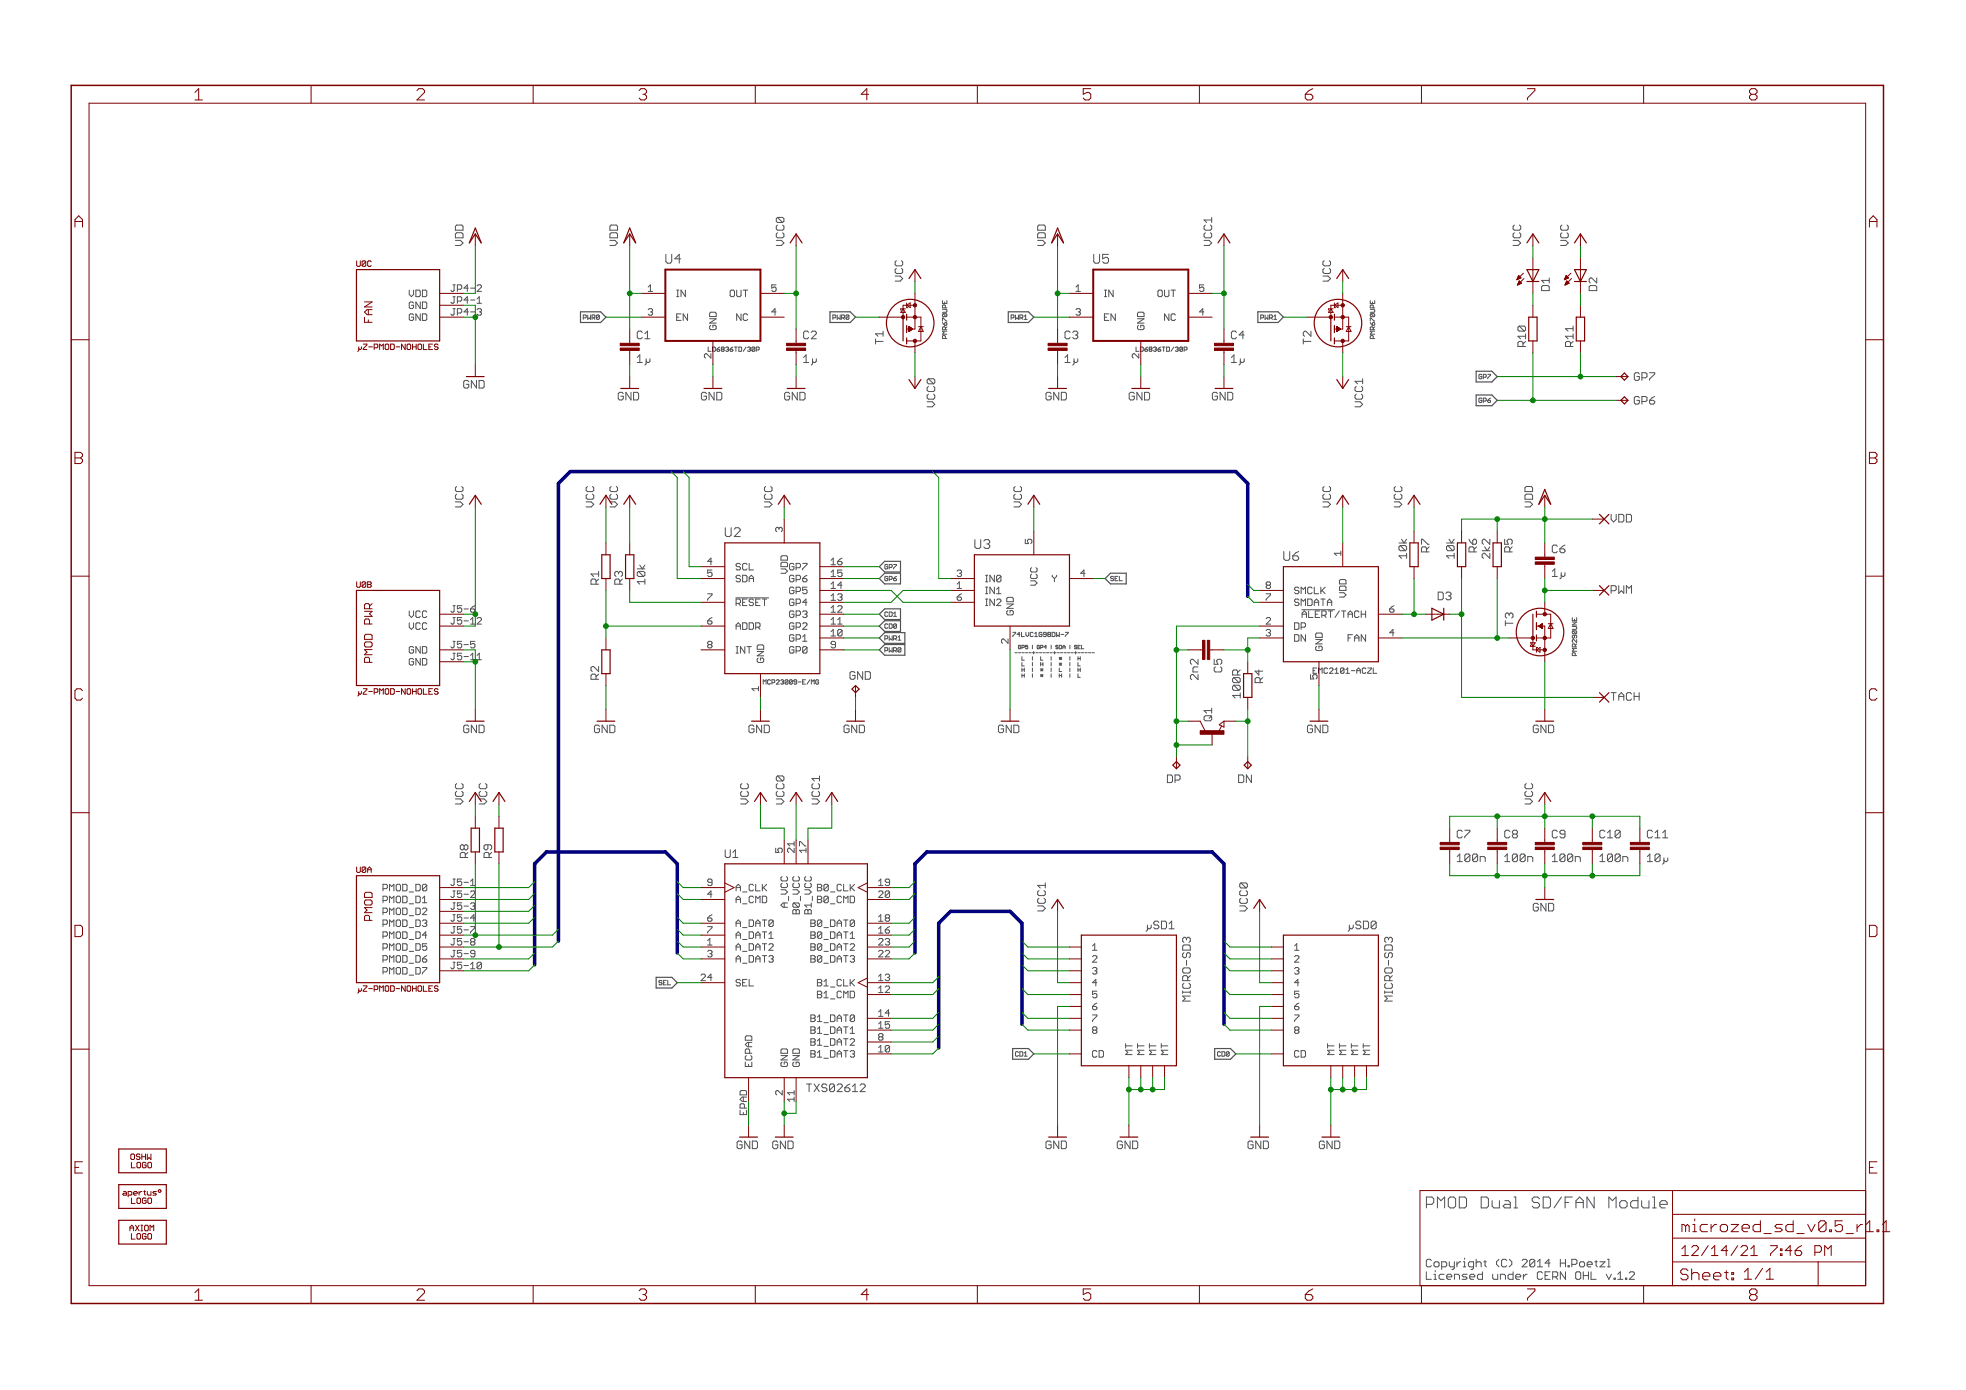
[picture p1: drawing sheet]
<svg xmlns="http://www.w3.org/2000/svg" width="420mm" height="297mm" viewBox="0 0 420 297" stroke-linecap="round" stroke-linejoin="round" font-family="sans-serif">
<defs><g id="words">
<g font-size="3.7" fill="#800000">
<text x="41.7" y="21.4">1</text>
<text x="89.1" y="21.4">2</text>
<text x="136.6" y="21.4">3</text>
<text x="184" y="21.4">4</text>
<text x="231.5" y="21.4">5</text>
<text x="279" y="21.4">6</text>
<text x="326.4" y="21.4">7</text>
<text x="373.9" y="21.4">8</text>
<text x="16" y="48.6">A</text>
<text x="399.5" y="48.6">A</text>
<text x="16" y="99.2">B</text>
<text x="399.5" y="99.2">B</text>
<text x="16" y="149.7">C</text>
<text x="399.5" y="149.7">C</text>
<text x="16" y="200.2">D</text>
<text x="399.5" y="200.2">D</text>
<text x="16" y="250.8">E</text>
<text x="399.5" y="250.8">E</text>
<text x="41.7" y="277.9">1</text>
<text x="89.1" y="277.9">2</text>
<text x="136.6" y="277.9">3</text>
<text x="184" y="277.9">4</text>
<text x="231.5" y="277.9">5</text>
<text x="279" y="277.9">6</text>
<text x="326.4" y="277.9">7</text>
<text x="373.9" y="277.9">8</text>
</g>
<text font-size="3.6" fill="#505050" x="304.7" y="258.2">PMOD Dual SD/FAN Module</text>
<g font-size="2.9" fill="#505050">
<text x="142.2" y="56.3">U4</text>
<text x="233.6" y="56.3">U5</text>
<text x="154.9" y="114.8">U2</text>
<text x="208.2" y="117.3">U3</text>
<text x="274.3" y="119.8">U6</text>
</g>
<g font-size="2.5" fill="#505050">
<text x="99" y="52.5" transform="rotate(-90 99 52.5)">VDD</text>
<text x="132" y="52.5" transform="rotate(-90 132 52.5)">VDD</text>
<text x="167.6" y="52.5" transform="rotate(-90 167.6 52.5)">VCC0</text>
<text x="223.5" y="52.5" transform="rotate(-90 223.5 52.5)">VDD</text>
<text x="259" y="52.5" transform="rotate(-90 259 52.5)">VCC1</text>
<text x="325.1" y="52.5" transform="rotate(-90 325.1 52.5)">VCC</text>
<text x="335.2" y="52.5" transform="rotate(-90 335.2 52.5)">VCC</text>
<text x="193" y="60.2" transform="rotate(-90 193 60.2)">VCC</text>
<text x="284.4" y="60.2" transform="rotate(-90 284.4 60.2)">VCC</text>
<text x="331.2" y="62.2" transform="rotate(-90 331.2 62.2)">D1</text>
<text x="341.3" y="62.2" transform="rotate(-90 341.3 62.2)">D2</text>
<text x="136.1" y="77.5">1µ</text>
<text x="136.1" y="72.5">C1</text>
<text x="171.7" y="77.5">1µ</text>
<text x="171.7" y="72.5">C2</text>
<text x="227.5" y="77.5">1µ</text>
<text x="227.5" y="72.5">C3</text>
<text x="263.1" y="77.5">1µ</text>
<text x="263.1" y="72.5">C4</text>
<text x="326.1" y="74.1" transform="rotate(-90 326.1 74.1)">R10</text>
<text x="336.3" y="74.1" transform="rotate(-90 336.3 74.1)">R11</text>
<text x="349.2" y="81.4">GP7</text>
<text x="199.9" y="86.5" transform="rotate(-90 199.9 86.5)">VCC0</text>
<text x="291.3" y="86.5" transform="rotate(-90 291.3 86.5)">VCC1</text>
<text x="349.2" y="86.4">GP6</text>
<text x="99" y="108.4" transform="rotate(-90 99 108.4)">VCC</text>
<text x="127" y="108.4" transform="rotate(-90 127 108.4)">VCC</text>
<text x="165.1" y="108.4" transform="rotate(-90 165.1 108.4)">VCC</text>
<text x="218.4" y="108.4" transform="rotate(-90 218.4 108.4)">VCC</text>
<text x="284.4" y="108.4" transform="rotate(-90 284.4 108.4)">VCC</text>
<text x="299.7" y="108.4" transform="rotate(-90 299.7 108.4)">VCC</text>
<text x="327.6" y="108.4" transform="rotate(-90 327.6 108.4)">VDD</text>
<text x="344.2" y="111.6">VDD</text>
<text x="300.7" y="119.3" transform="rotate(-90 300.7 119.3)">10k</text>
<text x="305.5" y="117.8" transform="rotate(-90 305.5 117.8)">R7</text>
<text x="310.8" y="119.3" transform="rotate(-90 310.8 119.3)">10k</text>
<text x="315.6" y="117.8" transform="rotate(-90 315.6 117.8)">R6</text>
<text x="318.5" y="119.3" transform="rotate(-90 318.5 119.3)">2k2</text>
<text x="323.3" y="117.8" transform="rotate(-90 323.3 117.8)">R5</text>
<text x="331.7" y="118.2">C6</text>
<text x="128" y="124.9" transform="rotate(-90 128 124.9)">R1</text>
<text x="133.1" y="124.9" transform="rotate(-90 133.1 124.9)">R3</text>
<text x="137.9" y="124.9" transform="rotate(-90 137.9 124.9)">10k</text>
<text x="331.7" y="123.3">1µ</text>
<text x="307.3" y="128.2">D3</text>
<text x="344.2" y="126.9">PWM</text>
<text x="261.2" y="143.4" transform="rotate(-90 261.2 143.4)">C5</text>
<text x="128" y="145.2" transform="rotate(-90 128 145.2)">R2</text>
<text x="181.6" y="145.2">GND</text>
<text x="256.1" y="144.9" transform="rotate(-90 256.1 144.9)">2n2</text>
<text x="265.1" y="148.7" transform="rotate(-90 265.1 148.7)">100R</text>
<text x="269.9" y="145.7" transform="rotate(-90 269.9 145.7)">R4</text>
<text x="344.2" y="149.7">TACH</text>
<text x="259" y="154.1" transform="rotate(-90 259 154.1)">Q1</text>
<text x="249.7" y="167.3">DP</text>
<text x="264.9" y="167.3">DN</text>
<text x="99" y="171.9" transform="rotate(-90 99 171.9)">VCC</text>
<text x="160" y="171.9" transform="rotate(-90 160 171.9)">VCC</text>
<text x="167.6" y="171.9" transform="rotate(-90 167.6 171.9)">VCC0</text>
<text x="175.2" y="171.9" transform="rotate(-90 175.2 171.9)">VCC1</text>
<text x="327.6" y="171.9" transform="rotate(-90 327.6 171.9)">VCC</text>
<text x="311.3" y="179.1">C7</text>
<text x="321.5" y="179.1">C8</text>
<text x="331.7" y="179.1">C9</text>
<text x="341.8" y="179.1">C10</text>
<text x="352" y="179.1">C11</text>
<text x="100.1" y="183.3" transform="rotate(-90 100.1 183.3)">R8</text>
<text x="105.1" y="183.3" transform="rotate(-90 105.1 183.3)">R9</text>
<text x="154.9" y="183.3">U1</text>
<text x="311.3" y="184.2">100n</text>
<text x="321.5" y="184.2">100n</text>
<text x="331.7" y="184.2">100n</text>
<text x="341.8" y="184.2">100n</text>
<text x="352" y="184.2">10µ</text>
<text x="223.5" y="194.7" transform="rotate(-90 223.5 194.7)">VCC1</text>
<text x="266.6" y="194.7" transform="rotate(-90 266.6 194.7)">VCC0</text>
<text x="245.4" y="198.6">µSD1</text>
<text x="288.6" y="198.6">µSD0</text>
<text x="254.5" y="213.4" transform="rotate(-90 254.5 213.4)">MICRO-SD3</text>
<text x="297.6" y="213.4" transform="rotate(-90 297.6 213.4)">MICRO-SD3</text>
<text x="173.4" y="233.3">TXS02612</text>
<text x="304.7" y="270.8">Copyright (C) 2014 H.Poetzl</text>
<text x="304.7" y="273.5">Licensed under CERN OHL v.1.2</text>
</g>
<g font-size="2.5" fill="#800000">
<text x="79.6" y="68.7" transform="rotate(-90 79.6 68.7)">FAN</text>
<text x="99" y="83">GND</text>
<text x="132" y="85.5">GND</text>
<text x="149.8" y="85.5">GND</text>
<text x="167.6" y="85.5">GND</text>
<text x="223.5" y="85.5">GND</text>
<text x="241.3" y="85.5">GND</text>
<text x="259" y="85.5">GND</text>
<text x="132" y="108.4" transform="rotate(-90 132 108.4)">VCC</text>
<text x="79.6" y="141.1" transform="rotate(-90 79.6 141.1)">PMOD PWR</text>
<text x="99" y="156.7">GND</text>
<text x="127" y="156.7">GND</text>
<text x="160" y="156.7">GND</text>
<text x="180.3" y="156.7">GND</text>
<text x="213.3" y="156.7">GND</text>
<text x="279.3" y="156.7">GND</text>
<text x="327.6" y="156.7">GND</text>
<text x="104.1" y="171.9" transform="rotate(-90 104.1 171.9)">VCC</text>
<text x="79.6" y="196.5" transform="rotate(-90 79.6 196.5)">PMOD</text>
<text x="327.6" y="194.7">GND</text>
<text x="157.4" y="245.5">GND</text>
<text x="165.1" y="245.5">GND</text>
<text x="223.5" y="245.5">GND</text>
<text x="238.7" y="245.5">GND</text>
<text x="266.6" y="245.5">GND</text>
<text x="281.9" y="245.5">GND</text>
</g>
<g font-size="2.1" fill="#505050">
<text x="87.7" y="66">GND</text>
<text x="87.7" y="63.5">VDD</text>
<text x="96.3" y="62.3">JP4-2</text>
<text x="138.6" y="62.3">1</text>
<text x="144.5" y="63.5">IN</text>
<text x="156.3" y="63.5">OUT</text>
<text x="164.9" y="62.3">5</text>
<text x="230" y="62.3">1</text>
<text x="236" y="63.5">IN</text>
<text x="247.7" y="63.5">OUT</text>
<text x="256.3" y="62.3">5</text>
<text x="87.7" y="68.5">GND</text>
<text x="138.6" y="67.4">3</text>
<text x="144.5" y="68.5">EN</text>
<text x="153.1" y="70.5" transform="rotate(-90 153.1 70.5)">GND</text>
<text x="157.6" y="68.5">NC</text>
<text x="164.9" y="67.4">4</text>
<text x="230" y="67.4">3</text>
<text x="236" y="68.5">EN</text>
<text x="244.6" y="70.5" transform="rotate(-90 244.6 70.5)">GND</text>
<text x="249" y="68.5">NC</text>
<text x="256.3" y="67.4">4</text>
<text x="152" y="76.5" transform="rotate(-90 152 76.5)">2</text>
<text x="243.4" y="76.5" transform="rotate(-90 243.4 76.5)">2</text>
<text x="167.2" y="113.7" transform="rotate(-90 167.2 113.7)">3</text>
<text x="220.6" y="116.2" transform="rotate(-90 220.6 116.2)">5</text>
<text x="286.6" y="118.8" transform="rotate(-90 286.6 118.8)">1</text>
<text x="151.3" y="120.7">4</text>
<text x="151.3" y="123.3">5</text>
<text x="157.2" y="121.9">SCL</text>
<text x="157.2" y="124.4">SDA</text>
<text x="168.4" y="122.2" transform="rotate(-90 168.4 122.2)">VDD</text>
<text x="169" y="124.4">GP6</text>
<text x="169" y="121.9">GP7</text>
<text x="177.6" y="125.8">14</text>
<text x="177.6" y="123.3">15</text>
<text x="177.6" y="120.7">16</text>
<text x="204.6" y="123.3">3</text>
<text x="204.6" y="125.8">1</text>
<text x="210.6" y="124.4">IN0</text>
<text x="221.7" y="124.8" transform="rotate(-90 221.7 124.8)">VCC</text>
<text x="224.9" y="124.4">Y</text>
<text x="230.9" y="123.3">4</text>
<text x="270.6" y="125.8">8</text>
<text x="151.3" y="128.4">7</text>
<text x="157.2" y="129.5">RESET</text>
<text x="169" y="129.5">GP4</text>
<text x="169" y="126.9">GP5</text>
<text x="177.6" y="130.9">12</text>
<text x="177.6" y="128.4">13</text>
<text x="204.6" y="128.4">6</text>
<text x="210.6" y="126.9">IN1</text>
<text x="210.6" y="129.5">IN2</text>
<text x="216.6" y="131.5" transform="rotate(-90 216.6 131.5)">GND</text>
<text x="270.6" y="128.4">7</text>
<text x="276.6" y="126.9">SMCLK</text>
<text x="276.6" y="129.5">SMDATA</text>
<text x="287.7" y="127.3" transform="rotate(-90 287.7 127.3)">VDD</text>
<text x="296.9" y="130.9">6</text>
<text x="87.7" y="132">VCC</text>
<text x="87.7" y="134.6">VCC</text>
<text x="151.3" y="133.4">6</text>
<text x="157.2" y="134.6">ADDR</text>
<text x="169" y="137.1">GP1</text>
<text x="169" y="134.6">GP2</text>
<text x="169" y="132">GP3</text>
<text x="177.6" y="136">10</text>
<text x="177.6" y="133.4">11</text>
<text x="215.5" y="137.4" transform="rotate(-90 215.5 137.4)">2</text>
<text x="270.6" y="136">3</text>
<text x="270.6" y="133.4">2</text>
<text x="276.6" y="137.1">DN</text>
<text x="276.6" y="134.6">DP</text>
<text x="279.3" y="132">ALERT/TACH</text>
<text x="288.4" y="137.1">FAN</text>
<text x="296.9" y="136">4</text>
<text x="87.7" y="139.6">GND</text>
<text x="87.7" y="142.2">GND</text>
<text x="151.3" y="138.5">8</text>
<text x="157.2" y="139.6">INT</text>
<text x="163.3" y="141.6" transform="rotate(-90 163.3 141.6)">GND</text>
<text x="169" y="139.6">GP0</text>
<text x="177.6" y="138.5">9</text>
<text x="282.6" y="139.1" transform="rotate(-90 282.6 139.1)">GND</text>
<text x="162.2" y="147.6" transform="rotate(-90 162.2 147.6)">1</text>
<text x="281.5" y="145" transform="rotate(-90 281.5 145)">5</text>
<text x="167.2" y="182.3" transform="rotate(-90 167.2 182.3)">5</text>
<text x="169.8" y="182.3" transform="rotate(-90 169.8 182.3)">21</text>
<text x="172.3" y="182.3" transform="rotate(-90 172.3 182.3)">17</text>
<text x="82.6" y="190.4">PMOD_D0</text>
<text x="96.3" y="191.9">J5-2</text>
<text x="96.3" y="189.3">J5-1</text>
<text x="151.3" y="191.9">4</text>
<text x="151.3" y="189.3">9</text>
<text x="157.2" y="190.4">A_CLK</text>
<text x="175.3" y="190.4">B0_CLK</text>
<text x="187.7" y="191.9">20</text>
<text x="187.7" y="189.3">19</text>
<text x="82.6" y="195.5">PMOD_D2</text>
<text x="82.6" y="193">PMOD_D1</text>
<text x="96.3" y="196.9">J5-4</text>
<text x="96.3" y="194.4">J5-3</text>
<text x="151.3" y="196.9">6</text>
<text x="157.2" y="193">A_CMD</text>
<text x="168.4" y="193.4" transform="rotate(-90 168.4 193.4)">A_VCC</text>
<text x="170.9" y="194.7" transform="rotate(-90 170.9 194.7)">B0_VCC</text>
<text x="173.4" y="194.7" transform="rotate(-90 173.4 194.7)">B1_VCC</text>
<text x="175.3" y="193">B0_CMD</text>
<text x="187.7" y="196.9">18</text>
<text x="82.6" y="203.1">PMOD_D5</text>
<text x="82.6" y="200.6">PMOD_D4</text>
<text x="82.6" y="198">PMOD_D3</text>
<text x="96.3" y="202">J5-8</text>
<text x="151.3" y="199.5">7</text>
<text x="151.3" y="202">1</text>
<text x="157.2" y="198">A_DAT0</text>
<text x="157.2" y="200.6">A_DAT1</text>
<text x="157.2" y="203.1">A_DAT2</text>
<text x="174" y="198">B0_DAT0</text>
<text x="174" y="200.6">B0_DAT1</text>
<text x="174" y="203.1">B0_DAT2</text>
<text x="187.7" y="199.5">16</text>
<text x="187.7" y="202">23</text>
<text x="233.4" y="203.1">1</text>
<text x="276.6" y="203.1">1</text>
<text x="82.6" y="208.2">PMOD_D7</text>
<text x="82.6" y="205.7">PMOD_D6</text>
<text x="96.3" y="207.1">J5-10</text>
<text x="96.3" y="204.6">J5-9</text>
<text x="150" y="209.6">24</text>
<text x="151.3" y="204.6">3</text>
<text x="157.2" y="205.7">A_DAT3</text>
<text x="174" y="205.7">B0_DAT3</text>
<text x="187.7" y="204.6">22</text>
<text x="187.7" y="209.6">13</text>
<text x="233.4" y="205.7">2</text>
<text x="233.4" y="208.2">3</text>
<text x="276.6" y="205.7">2</text>
<text x="276.6" y="208.2">3</text>
<text x="157.2" y="210.7">SEL</text>
<text x="175.3" y="213.3">B1_CMD</text>
<text x="175.3" y="210.7">B1_CLK</text>
<text x="187.7" y="212.2">12</text>
<text x="233.4" y="210.7">4</text>
<text x="233.4" y="213.3">5</text>
<text x="233.4" y="215.8">6</text>
<text x="276.6" y="210.7">4</text>
<text x="276.6" y="213.3">5</text>
<text x="276.6" y="215.8">6</text>
<text x="174" y="218.4">B1_DAT0</text>
<text x="174" y="220.9">B1_DAT1</text>
<text x="187.7" y="217.2">14</text>
<text x="187.7" y="219.8">15</text>
<text x="233.4" y="218.4">7</text>
<text x="233.4" y="220.9">8</text>
<text x="276.6" y="218.4">7</text>
<text x="276.6" y="220.9">8</text>
<text x="160.7" y="228" transform="rotate(-90 160.7 228)">ECPAD</text>
<text x="168.4" y="228" transform="rotate(-90 168.4 228)">GND</text>
<text x="170.9" y="228" transform="rotate(-90 170.9 228)">GND</text>
<text x="174" y="223.4">B1_DAT2</text>
<text x="174" y="226">B1_DAT3</text>
<text x="187.7" y="222.3">8</text>
<text x="187.7" y="224.9">10</text>
<text x="233.4" y="226">CD</text>
<text x="242" y="225.4" transform="rotate(-90 242 225.4)">MT</text>
<text x="244.6" y="225.4" transform="rotate(-90 244.6 225.4)">MT</text>
<text x="247.1" y="225.4" transform="rotate(-90 247.1 225.4)">MT</text>
<text x="249.6" y="225.4" transform="rotate(-90 249.6 225.4)">MT</text>
<text x="276.6" y="226">CD</text>
<text x="285.2" y="225.4" transform="rotate(-90 285.2 225.4)">MT</text>
<text x="287.7" y="225.4" transform="rotate(-90 287.7 225.4)">MT</text>
<text x="290.3" y="225.4" transform="rotate(-90 290.3 225.4)">MT</text>
<text x="292.8" y="225.4" transform="rotate(-90 292.8 225.4)">MT</text>
<text x="167.2" y="233.9" transform="rotate(-90 167.2 233.9)">2</text>
<text x="159.6" y="237.8" transform="rotate(-90 159.6 237.8)">EPAD</text>
<text x="169.8" y="235.2" transform="rotate(-90 169.8 235.2)">11</text>
</g>
<g font-size="2.1" fill="#008000">
<text x="96.3" y="64.9">JP4-1</text>
<text x="96.3" y="67.4">JP4-3</text>
<text x="96.3" y="130.9">J5-6</text>
<text x="96.3" y="133.4">J5-12</text>
<text x="96.3" y="138.5">J5-5</text>
<text x="96.3" y="141.1">J5-11</text>
<text x="96.3" y="199.5">J5-7</text>
</g>
<g font-size="1.8" fill="#800000">
<text x="76.2" y="57">U0C</text>
<text x="77.8" y="74.8">µZ-PMOD-NOHOLES</text>
<text x="76.2" y="125.5">U0B</text>
<text x="77.8" y="148.4">µZ-PMOD-NOHOLES</text>
<text x="76.2" y="186.5">U0A</text>
<text x="77.8" y="211.9">µZ-PMOD-NOHOLES</text>
<text x="27.9" y="247.8">OSHW</text>
<text x="28" y="249.6">LOGO</text>
<text x="26.1" y="255.4">apertus°</text>
<text x="28" y="257.2">LOGO</text>
<text x="27.8" y="263.1">AXIOM</text>
<text x="28" y="264.8">LOGO</text>
</g>
<text font-size="1.8" fill="#505050" x="281.6" y="144">EMC2101-ACZL</text>
<g font-size="1.4" fill="#505050">
<text x="125" y="68.3">PWR0</text>
<text x="178.3" y="68.3">PWR0</text>
<text x="216.4" y="68.3">PWR1</text>
<text x="269.7" y="68.3">PWR1</text>
<text x="152.4" y="75.1">LD6836TD/30P</text>
<text x="243.8" y="75.1">LD6836TD/30P</text>
<text x="316.3" y="81">GP7</text>
<text x="316.3" y="86.1">GP6</text>
<text x="189.1" y="124.1">GP6</text>
<text x="189.1" y="121.6">GP7</text>
<text x="237.3" y="124.1">SEL</text>
<text x="189.1" y="131.8">CD1</text>
<text x="189.1" y="134.3">CD0</text>
<text x="189.1" y="136.8">PWR1</text>
<text x="217.5" y="136.1">74LVC1G98DW-7</text>
<text x="189.1" y="139.4">PWR0</text>
<text x="164.2" y="146.2">MCP23009-E/MG</text>
<text x="141.1" y="210.5">SEL</text>
<text x="217.3" y="225.7">CD1</text>
<text x="260.4" y="225.7">CD0</text>
</g>
<g font-size="1.1" fill="#505050">
<text x="216.9" y="139.9">-----+-----+-----+-----</text>
<text x="217.6" y="138.7">GP5 | GP4 | SDA | SEL</text>
<text x="218.3" y="141.1">L</text>
<text x="218.3" y="142.3">L</text>
<text x="218.3" y="143.6">H</text>
<text x="220.4" y="141.1">|</text>
<text x="220.4" y="142.3">|</text>
<text x="220.4" y="143.6">|</text>
<text x="222.5" y="141.1">L</text>
<text x="222.5" y="142.3">H</text>
<text x="222.5" y="143.6">*</text>
<text x="224.6" y="141.1">|</text>
<text x="224.6" y="142.3">|</text>
<text x="224.6" y="143.6">|</text>
<text x="226.6" y="141.1">*</text>
<text x="226.6" y="142.3">*</text>
<text x="226.6" y="143.6">L</text>
<text x="228.7" y="141.1">|</text>
<text x="228.7" y="142.3">|</text>
<text x="228.7" y="143.6">|</text>
<text x="230.8" y="141.1">H</text>
<text x="230.8" y="143.6">H</text>
<text x="218.3" y="144.8">H</text>
<text x="220.4" y="144.8">|</text>
<text x="222.5" y="144.8">*</text>
<text x="224.6" y="144.8">|</text>
<text x="226.6" y="144.8">H</text>
<text x="228.7" y="144.8">|</text>
</g>
</g></defs>
<g fill="none" stroke="#505050" stroke-width=".21">
<path d="M151.3 74.2v.9M187.1 73h1.6M187.1 72.4v1.1M188.7 71.3h-1.6l.5 .6M188.7 70.8v1.1M201.4 68.6v-.6l1 .6M201.4 66.1h.8l.2 .2-.2 .4h-.8M201.4 64.2v.7h1v-.7M201.4 68.9l.5 .6M201.6 67l-.2 .2 .2 .5h.6M201.6 67h.6l.2 .2-.2 .5M201.6 67l.6 .7"/>
<path d="M201.9 69.1l.3-.2 .2 .5-.5 .1zM201.9 64.5v.4M202 72.3v-.4l-.4-.2-.2 .2v.4h1M202 70.5v-.5l-.4-.2-.2 .2v.5h1M202 65.8v-.5l-.4-.1-.2 .1v.5h1M202.4 70.8h-1l.3 .3-.3 .3h1M202.4 69.8l-.4 .4M242.8 74.2v.9M278.5 73h1.7M278.5 72.4v1.1M280.2 70.8v1.1l-1.1-1.1h-.3l-.3 .3v.5l.3 .3M292.8 64.2v.7h1v-.7"/>
<path d="M292.8 68.6v-.6l1 .6M292.8 68.9l.5 .6M292.8 66.1h.8l.2 .2-.2 .4h-.8M293 67l-.2 .5 .2 .2h.6M293 67h.6l.2 .2-.2 .5M293 67l.6 .7M293.3 69.1l.3-.2 .2 .2v.3l-.5 .1zM293.3 64.5v.4M293.5 72.3v-.4l-.2-.2-.5 .2v.4h1M293.5 65.8v-.5l-.2-.1-.5 .1v.5h1M293.5 70.5v-.5l-.2-.2-.5 .2v.5h1M293.8 70.8h-1l.4 .3-.4 .3h1"/>
<path d="M293.8 69.8l-.3 .4M157.2 127.8h7.1M216.5 135.1h.6l-.6 .9M233.4 139.5h.5M278.2 130.3h7M278.3 131.3h.9M278.7 130.6l-.4 .4v1M321.7 133.2h1.6M321.7 132.6v1.1M322.5 131.3l-.3-.3h-.2l-.3 .3v.5l.3 .3M322.5 131.3l.3-.3h.3l.2 .3v.5l-.2 .3M322.5 131.3v.3"/>
<path d="M336 132v.6h1v-.6M336 133.9h.8l.2 .1-.2 .5h-.8M336 132.9h1l-1 .7h1M336.2 134.8l-.2 .2 .2 .4h.6M336.2 134.8h.6l.2 .2-.2 .4M336.2 134.8l.6 .6M336.5 135.7l-.2 .7-.3-.2 .2-.5h.6l.2 .2-.2 .5M336.5 132.3v.3M336.7 138.2v-.4l-.5-.2-.2 .6h1M337 136.7v.6l-.7-.6-.3 .1 .2 .5M337 138.6h-1l.3 .3-.3 .3h1M337 137.6l-.3 .3"/>
<path d="M163.1 146.2v-.9l.3 .3 .3-.3v.9M230.4 140.3v.8M230.4 141.6v.7h.5M230.4 142.8v.7M230.4 144v.7h.5M230.4 140.7h.5M230.4 143.2h.5M281.4 142.7h-.8v1.2M336.7 140.1v-.5l-.2-.1-.5 .1v.5h1M81.9 197.5h.6M81.9 195h.6M81.9 192.4h.6"/>
<path d="M81.9 189.9h.6M82.5 191.5h-.6v1.4M82.5 196.6h-.6v1.4M82.5 199.1h-.6v1.4M82.5 189h-.6v1.4M82.5 194.1h-.6v1.4M169.4 194.6v.7h1.4v-.7M170.1 194.6v.7M172 194.6v.7h1.4v-.7M172.7 194.6v.7M173.3 197.3h.7M173.3 199.8h.7"/>
<path d="M174 196.6h-.7v1.4h.7M174 199.1h-.7v1.4h.7M174.7 192.2h.7M174.7 189.7h.7M175.4 189h-.7v1.4h.7M175.4 191.5h-.7v1.4h.7M81.9 207.7h.6M81.9 205.1h.6M81.9 202.6h.6M81.9 200.1h.6M82.5 201.7h-.6v1.4M82.5 204.2h-.6v1.4"/>
<path d="M82.5 206.8h-.6v1.4M173.3 202.4h.7M173.3 204.9h.7M173.3 217.6h.7M174 201.7h-.7v1.4h.7M174 204.2h-.7v1.4h.7M174 216.9h-.7v1.4h.7M174 219.4h-.7v1.4h.7M174.7 212.5h.7M174.7 210h.7M175.4 209.3h-.7v1.4h.7M175.4 211.8h-.7v1.4h.7"/>
<path d="M172.4 231.6h1M173.3 220.1h.7M173.3 222.7h.7M173.3 225.2h.7M174 222h-.7v1.4h.7M174 224.5h-.7v1.4h.7M355.1 258.1h.8M355.1 256.6h.8l.4 .4v.4h-1.6M348.5 271.8h.5l.3 .2v.3l-1.1 1.1h1.1"/>
</g>
<g fill="none" stroke="#505050" stroke-width=".25">
<path d="M124.1 66.6h4.3l1.1 1.2-1.1 1.1h-4.3zM177.4 66.6h4.3l1.1 1.2-1.1 1.1h-4.3zM215.5 66.6h4.3l1.1 1.2-1.1 1.1h-4.3zM268.8 66.6h4.3l1.2 1.2-1.2 1.1h-4.3zM315.5 79.3h3.3l1.2 1.2-1.2 1.1h-3.3zM315.5 84.4h3.3l1.2 1.2-1.2 1.1h-3.3zM187.9 133.8l1.2-1.1h3.3v2.2h-3.3zM187.9 121.1l1.2-1.1h3.3v2.2h-3.3zM187.9 123.6l1.2-1.1h3.3v2.3h-3.3zM187.9 131.3l1.2-1.2h3.3v2.3h-3.3zM187.9 136.3l1.2-1.1h4.3v2.3h-4.3zM187.9 138.9l1.2-1.2h4.3v2.3h-4.3z"/>
<path d="M236.2 123.6l1.1-1.1h3.4v2.3h-3.4zM140.2 208.9h3.4l1.1 1.1-1.1 1.1h-3.4zM216.4 224.1h3.4l1.1 1.1-1.1 1.2h-3.4zM259.6 224.1h3.4l1.1 1.1-1.1 1.2h-3.4z"/>
</g>
<g fill="none" stroke="#800000" stroke-width=".25">
<path d="M76.2 57.6h17.8v15.3h-17.8zM101.6 48.7l1.2 3.2-1.2-1.9-1.3 1.9zM134.6 48.7l1.2 3.2-1.2-1.9-1.3 1.9zM168.9 51.9l1.2-1.9 1.3 1.9M194.3 59.5l1.2-1.9 1.3 1.9M226 48.7l1.3 3.2-1.3-1.9-1.3 1.9zM260.3 51.9l1.3-1.9 1.2 1.9M285.7 59.5l1.3-1.9 1.2 1.9M326.3 57.6h2.6l-1.3 2.6zM326.3 51.9l1.3-1.9 1.3 1.9M336.5 57.6h2.5l-1.2 2.6zM336.5 51.9l1.3-1.9 1.2 1.9"/>
<path d="M193 67.8v5.1M193.8 67.1v1.3M193.8 69.6v1.5M193.8 72.2v1.3M284.4 67.8v5.1M285.2 67.1v1.3M285.2 69.6v1.5M285.2 72.2v1.3M326.3 60.2h2.6M326.7 67.8h1.8v5.1h-1.8zM336.5 60.2h2.5M336.9 67.8h1.7v5.1h-1.7z"/>
<path d="M347.2 79.7l.7 .8-.7 .7-.8-.7zM194.3 81.1l1.2 1.9 1.3-1.9M285.7 81.1l1.3 1.9 1.2-1.9M347.2 84.8l.7 .8-.7 .7-.8-.7zM100.3 107.8l1.3-1.9 1.2 1.9M128.6 118.6h1.8v5h-1.8zM129.5 105.9l-1.3 1.9M133.3 107.8l1.3-1.9 1.2 1.9M133.7 118.6h1.8v5h-1.8zM154.9 116h20.3v28h-20.3zM166.3 107.8l1.3-1.9 1.3 1.9M208.2 118.6h20.4v15.2h-20.4z"/>
<path d="M219.7 107.8l1.2-1.9 1.3 1.9M285.7 107.8l1.3-1.9 1.2 1.9M300.9 107.8l1.3-1.9 1.3 1.9M301.3 116h1.8v5.1h-1.8zM311.5 116h1.7v5.1h-1.7zM319.1 116h1.8v5.1h-1.8zM330.1 104.6l1.3 3.2-1.3-1.9-1.2 1.9zM341.8 109.9l2.1 2.1M343.9 109.9l-2.1 2.1M76.2 126.2h17.8v20.3h-17.8zM128.6 138.9h1.8v5.1h-1.8zM274.3 121.1h20.3v20.3h-20.3z"/>
<path d="M306 130l2.5 1.3-2.5 1.2zM308.5 130v2.5M327.6 131.3v5M328.4 130.6v1.3M328.4 133v1.6M328.4 135.7v1.3M341.8 125.2l2.1 2M343.9 125.2l-2.1 2M182.1 147.3l.7-.8 .8 .8-.8 .7zM265.8 144h1.7v5h-1.7zM341.8 148l2.1 2.1M343.9 148l-2.1 2.1"/>
<path d="M100.7 177h1.8v5.1h-1.8zM101.6 169.4l-1.3 1.9M105.4 171.3l1.2-1.9 1.3 1.9M105.7 177h1.8v5.1h-1.8zM161.2 171.3l1.3-1.9 1.3 1.9M168.9 171.3l1.2-1.9 1.3 1.9M176.5 171.3l1.3-1.9 1.2 1.9M251.4 162.8l.8 .7-.8 .8-.7-.8zM265.9 163.5l.8-.7 .7 .7-.7 .8zM328.9 171.3l1.2-1.9 1.3 1.9M76.2 187.1h17.8v22.9h-17.8zM154.9 184.6h30.5v45.7h-30.5z"/>
<path d="M224.7 194.1l1.3-1.9 1.3 1.9M231.1 199.9l20.3-.1v28h-20.3zM267.9 194.1l1.3-1.9 1.3 1.9M274.3 199.9l20.3-.1-.1 28h-20.2zM25.4 245.5h10.1v5.1h-10.1zM25.4 253.2h10.1v5h-10.1zM25.4 260.8h10.1v5.1h-10.1z"/>
<circle cx="194.5" cy="69" r="5.1"/>
<circle cx="285.9" cy="69" r="5.1"/>
<circle cx="329.1" cy="135.1" r="5.1"/>
</g>
<g fill="none" stroke="#800000" stroke-width=".21">
<path d="M66.5 18.2v3.9M113.9 18.2v3.9M161.4 18.2v3.9M208.9 18.2v3.9M256.3 18.2v3.9M303.8 18.2v3.9M351.3 18.2v3.9M19 22.1h379.7v252.6h-379.7zM101.6 50v2.5M134.6 50v2.5M170.1 50v2.5M195.5 57.6v2.6"/>
<path d="M226 50v2.5M261.6 50v2.5M287 57.6v2.6M324.2 59.7h.1M324.2 59.6h.3M324.3 59.5h.5M324.3 59.4h.8M324.4 59.2h.5M324.4 59.1h.4M324.5 59h.2M324.5 58.9l-.3 .9M324.5 58.9l.6 .5-.9 .4"/>
<path d="M324.5 58.9h.1M325.6 58.4l-1.4 1.4M325.7 59.5l-1.4 1.4M327.6 50v2.5M327.6 55.1v7.6M334.3 59.7h.1M334.4 59.6h.3M334.5 59.5h.5M334.5 59.4h.7M334.6 59.2h.5M334.6 59.1h.4M334.6 59h.2"/>
<path d="M334.7 58.9h.1M334.7 58.9l-.4 .9M334.7 58.9l.5 .5-.9 .4M335.7 58.4l-1.4 1.4M335.9 59.5l-1.4 1.4M337.8 50v2.5M337.8 55.1v7.6M15.2 72.6h3.8M76.7 74.1v.8l-.2 .2M77.2 74.1v.4l-.2 .2-.3-.2M94 65.2h5M94 67.8h5"/>
<path d="M94 62.7h5M101.6 77.9v2.6M134.6 70.3v3.1M134.6 74.9v3M137.1 67.8h5.1M137.1 62.7h5.1M152.4 72.9v5M162.5 67.8h5.1M162.5 62.7h5.1M170.1 70.3v3.1M170.1 74.9v3M193 66l.5 .8h-1z"/>
<path d="M193.5 66h-1v.3M193.8 67.8h3v5.1h-3M193.8 64.7v1h.2M193.8 65.2l.7-.5v1zM194.3 69.8h.1M194.3 70.3h.7M194.3 70.2h.6M194.3 70.1l.5 .1M194.3 70.1h.4M194.3 70l.4 .1M194.3 70h.3M194.3 69.9l.2 .1"/>
<path d="M194.3 69.9h.1M194.3 69.8l.7 .5-.7 .5zM194.3 70.8h.1M194.4 70.7l-.1 .1M194.5 70.7h-.2M194.6 70.6l-.3 .1M194.6 70.6h-.3M194.7 70.5h-.4M194.8 70.5h-.5M194.9 70.4h-.6M195.5 65.2h-2.5v2.6h-5.1M195.5 62.7v7.6h-1.7"/>
<path d="M195.5 72.9v2.5M196.3 69.8h1M196.8 69.8l.5 1h-1zM226 70.3v3.1M226 74.9v3M228.6 67.8h5M228.6 62.7h5M243.8 72.9v5M254 67.8h5M254 62.7h5M261.6 70.3v3.1M261.6 74.9v3"/>
<path d="M284.4 66l.5 .8h-1zM284.9 66h-1v.3M285.2 67.8h3v5.1h-3M285.2 64.7v1h.2M285.2 65.2l.7-.5v1zM285.7 69.8h.1M285.7 69.8l.7 .5-.7 .5zM285.7 70.3h.7M285.7 70.2h.6M285.7 70.1l.6 .1M285.7 70.1h.5M285.7 70l.4 .1"/>
<path d="M285.7 70h.3M285.7 69.9l.2 .1M285.7 69.9h.1M285.7 70.8h.1M285.8 70.7l-.1 .1M285.9 70.7h-.2M286 70.6l-.3 .1M286.1 70.6h-.4M286.2 70.5h-.5M286.3 70.4h-.6M286.4 70.4h-.7M287 62.7v7.6h-1.8"/>
<path d="M287 72.9v2.5M287 65.2h-2.6v2.6h-5.1M287.7 69.8h1M288.2 69.8l.5 1h-1zM324.3 60.8h.2M324.4 60.7h.4M324.4 60.6h.7M324.5 60.5h.6M324.5 60.3h.5M324.6 60.2h.3M324.7 60.1h.1M324.7 60l.5 .5-.9 .4z"/>
<path d="M327.6 65.2v2.6M327.6 72.9v2.5M334.5 60.8h.2M334.5 60.7h.4M334.6 60.6h.6M334.6 60.5h.7M334.7 60.3h.5M334.8 60.2h.2M334.8 60.1h.1M334.8 60l.5 .5-.8 .4zM337.8 65.2v2.6M337.8 72.9v2.5"/>
<path d="M398.7 72.6h3.8M134.6 80.5v2.5M152.4 80.5v2.5M170.1 80.5v2.5M195.5 80.5v2.5M226 80.5v2.5M243.8 80.5v2.5M261.6 80.5v2.5M287 80.5v2.5M345.4 80.5h2.5M345.4 85.6h2.5M101.6 105.9v2.5"/>
<path d="M129.5 116v2.6M134.6 105.9v2.5M134.6 116v2.6M167.6 105.9v2.5M167.6 110.9v5.1M220.9 105.9v2.5M220.9 113.5v5.1M287 105.9v2.5M287 116v5.1M302.2 105.9v2.5M302.2 113.5v2.5M312.4 113.5v2.5"/>
<path d="M320 113.5v2.5M330.1 105.9v2.5M330.1 116v3.1M340.3 110.9h2.5M15.2 123.1h3.8M94 138.9h5M94 131.3h5M94 133.8h5M129.5 123.6v2.6M129.5 136.3v2.6M134.6 123.6v2.6M149.8 138.9h5.1"/>
<path d="M149.8 133.8h5.1M149.8 128.7h5.1M149.8 123.6h5.1M149.8 121.1h5.1M175.2 138.9h5.1M175.2 131.3h5.1M175.2 133.8h5.1M175.2 126.2h5.1M175.2 136.3h5.1M175.2 128.7h5.1M175.2 123.6h5.1M175.2 121.1h5.1"/>
<path d="M203.2 126.2h5M203.2 128.7h5M203.2 123.6h5M215.9 133.8v5.1M228.6 123.6h5M254 138.9h3M258.5 138.9h3.1M269.2 133.8h5.1M269.2 126.2h5.1M269.2 136.3h5.1M269.2 128.7h5.1M294.6 131.3h5.1"/>
<path d="M294.6 136.3h5.1M302.2 121.1v2.5M304.7 131.3h5.1M312.4 121.1v2.5M320 121.1v2.5M322.5 136.3h5.1v2.6h2.5M327.1 137.9v.2h1M327.1 137.4h1l-.5 .7zM328.4 131.3h3v5h-3M328.4 133.8h1.7v7.6M328.4 138.9l.7-.5v1zM328.6 138.4h-.2v1"/>
<path d="M328.9 133.8h.7M329 133.8h.6M329 133.9h.6M329.1 133.7h.5M329.1 133.6h.5M329.1 134h.5M329.2 134h.4M329.2 133.6h.4M329.3 133.5h.3M329.3 134.1h.3M329.4 134.1h.2M329.4 133.5h.2"/>
<path d="M329.4 133.4h.2M329.5 134.2h.1M329.5 133.4h.1M329.6 134.3h.1M329.6 133.3l-.7 .5 .7 .5M329.6 133.3v1M329.6 133.3h.1M330.1 120.6v3M330.1 128.7v2.6M330.9 133.3h1M331.4 133.3l.5 1h-1zM340.3 126.2h2.5"/>
<path d="M398.7 123.1h3.8M76.7 147.8v.7l-.2 .2M77.2 147.8v.3l-.2 .3-.3-.3M94 141.4h5M101.6 151.6v2.5M129.5 144v2.5M129.5 151.6v2.5M162.5 144v5M162.5 151.6v2.5M182.8 146.5v2.5M182.8 151.6v2.5M215.9 151.6v2.5"/>
<path d="M254 154.1h2.5l1 2M259 156.7v2.5M260.6 154.9l1-.8v1.3zM261.1 155.1l-.6 1.2M261.6 154.1h2.5M266.7 141.4v2.6M266.7 149v2.6M281.9 141.4v5.1M281.9 151.6v2.5M330.1 151.6v2.5M340.3 149h2.5M15.2 173.7h3.8"/>
<path d="M101.6 174.4v2.6M106.6 169.4v2.5M106.6 174.4v2.6M162.5 169.4v2.5M167.6 179.5v5.1M170.1 169.4v2.5M170.1 179.5v5.1M172.7 179.5v5.1M177.8 169.4v2.5M251.4 161.7v2.6M266.7 161.7v2.6M309.8 177v3"/>
<path d="M320 177v3M330.1 169.4v2.5M330.1 177v3M340.3 177v3M350.5 177v3M398.7 173.7h3.8M94 192.2h5M94 197.3h5M94 199.8h5M94 189.7h5M94 194.8h5M101.6 182.1v2.5"/>
<path d="M106.6 182.1v2.5M149.8 192.2h5.1M149.8 197.3h5.1M149.8 199.8h5.1M149.8 189.7h5.1M154.9 188.7l2 1-2 1M185.4 192.2h5.1M185.4 197.3h5.1M185.4 199.8h5.1M185.4 189.7h5.1M185.4 188.7l-2 1 2 1M226 192.2v2.6"/>
<path d="M269.2 192.2v2.6M309.8 181.5v3.1M320 181.5v3.1M330.1 181.5v3.1M330.1 189.7v2.5M340.3 181.5v3.1M350.5 181.5v3.1M76.7 211.3v.7l-.2 .2M77.2 211.3v.3l-.2 .2-.3-.2M94 202.4h5M94 204.9h5M94 207.5h5"/>
<path d="M149.8 202.4h5.1M149.8 204.9h5.1M149.8 210h5.1M185.4 202.4h5.1M185.4 204.9h5.1M185.4 210h5.1M185.4 212.5h5.1M185.4 217.6h5.1M185.4 209l-2 1 2 1M228.6 202.4h2.5M228.6 204.9h2.5M228.6 207.5h2.5"/>
<path d="M228.6 210h2.5M228.6 212.5h2.5M228.6 215.1h2.5M228.6 217.6h2.5M271.7 202.4h2.6M271.7 204.9h2.6M271.7 207.5h2.6M271.7 210h2.6M271.7 212.5h2.6M271.7 215.1h2.6M271.7 217.6h2.6M15.2 224.2h3.8"/>
<path d="M160 230.3v5.1M167.6 230.3v5.1M170.1 230.3v5.1M185.4 220.1h5.1M185.4 225.2h5.1M185.4 222.7h5.1M228.6 220.1h2.5M228.6 225.2h2.5M241.3 227.8v2.5M243.8 227.8v2.5M246.3 227.8v2.5M248.9 227.8v2.5"/>
<path d="M271.7 220.1h2.6M271.7 225.2h2.6M284.4 227.8v2.5M287 227.8v2.5M289.5 227.8v2.5M292 227.8v2.5M398.7 224.2h3.8M160 240.5v2.5M167.6 240.5v2.5M226 240.5v2.5M241.3 240.5v2.5M269.2 240.5v2.5"/>
<path d="M284.4 240.5v2.5M357.4 254.4v20.3M357.4 259.5h41.3M398.7 254.4h-95.2v20.3M66.5 274.7v3.9M113.9 274.7v3.9M161.4 274.7v3.9M208.9 274.7v3.9M256.3 274.7v3.9M303.8 274.7v3.9M351.3 274.7v3.9M357.4 269.7h41.3"/>
<path d="M357.4 264.6h41.3M359.4 266.9l.7-.7v2.1M359.4 268.3h1.4M360.2 262l-.4-.3h-.3v1.5M360.2 262v1.2M360.2 262l.4-.3 .4 .3v1.2M360.7 271.5l-.3-.3h-.8l-.4 .3v.4l.4 .4h.8l.3 .4v.4l-.3 .4h-.8l-.4-.4M361.5 271.2v2.3M361.5 272.3l.4-.4h.8l.4 .4v1.2M361.5 266.6l.4-.4h.7l.3 .4v.3l-1.4 1.4h1.4M361.8 261.7h.4v1.5M361.8 263.2h.8"/>
<path d="M362.2 260.5v.4M363.9 272.7h1.5v-.4l-.4-.4h-.7l-.4 .4v.8l.4 .4h.7M364.9 261.7h-1.2l-.4 .3v.8l.4 .4h1.2M365.1 266.2l-1.5 2.1M365.7 261.7v1.5M365.8 268.3h1.4M365.8 266.9l.7-.7v2.1M366.2 272.7h1.6v-.4l-.4-.4h-.8l-.4 .4v.8l.4 .4h.8M366.9 261.7h-.4l-.8 .7M368 261.7h.8l.4 .3v.8l-.4 .4h-.8l-.4-.4v-.8zM368.6 271.9h.7M368.9 271.5v1.6l.4 .4"/>
<path d="M369.3 267.3h-1.4l1-1.1v2.1M370 261.7h1.5l-1.5 1.5h1.5M370.1 271.9h.4v.4h-.4zM370.1 273.1h.4v.4h-.4zM371.4 266.2l-1.4 2.1M372.1 266.6l.3-.4h.7l.4 .4v.3l-1.4 1.4h1.4M372.3 262.4h1.6v-.4l-.4-.3h-.8l-.4 .3v.8l.4 .4h.8M372.8 271.8l.8-.8v2.4M372.8 273.4h1.5M374.2 268.3h1.4M374.2 266.9l.7-.7v2.1M376.2 260.9v2.3h-1.2l-.4-.4v-.8l.4-.3h1.2"/>
<path d="M376.7 271l-1.6 2.4M377 263.6h1.5M377.5 273.4h1.5M377.5 271.8l.7-.8v2.4M378.4 266.2h1.4v.4l-1.4 1.3v.4M380.5 267.9h.3v.4h-.3zM380.5 266.9h.3v.4h-.3zM380.9 261.7h-1.2l-.4 .3 .4 .4h.8l.4 .4-.4 .4h-1.2M382.9 267.3h-1.4l1.1-1.1v2.1M383.2 260.9v2.3h-1.1l-.4-.4v-.8l.4-.3h1.1M383.6 267.3h1.1l.3 .3v.3l-.3 .4h-.7l-.4-.4zM384 263.6h1.6"/>
<path d="M385 266.2l-.7 .4-.7 .7M386.3 261.7l.8 1.5 .8-1.5M387.9 267.6h1l.4-.3v-.7l-.4-.4h-1v2.1M388.6 269.7v5M390 268.3v-2.1l.7 .7 .7-.7v2.1M390.2 261.3v1.5l-.4 .4h-.7l-.4-.4M390.2 261.3l-.4-.4h-.7l-.4 .4v1.5M390.2 261.3l-1.5 1.5M391 262.8h.4v.4h-.4zM393.7 260.9h-1.5v1.1l.8-.3h.4l.3 .3v.8l-.3 .4h-.8l-.4-.4M394.5 263.6h1.6M396.9 261.7v1.5"/>
<path d="M398 261.7h-.4l-.7 .7M398.8 263.2h1.6M398.8 261.7l.8-.8v2.3M401.2 262.8h.3v.4h-.3zM402.3 263.2h1.6M402.3 261.7l.8-.8v2.3"/>
</g>
<g fill="#800000" stroke="#800000" stroke-width=".21">
<circle cx="287" cy="67.8" r=".36"/>
<circle cx="287" cy="72.9" r=".36"/>
<circle cx="287" cy="65.2" r=".36"/>
<circle cx="284.4" cy="67.8" r=".36"/>
<circle cx="195.5" cy="67.8" r=".36"/>
<circle cx="195.5" cy="72.9" r=".36"/>
<circle cx="195.5" cy="65.2" r=".36"/>
<circle cx="193" cy="67.8" r=".36"/>
<circle cx="330.1" cy="136.3" r=".36"/>
<circle cx="330.1" cy="131.3" r=".36"/>
<circle cx="330.1" cy="138.9" r=".36"/>
<circle cx="327.6" cy="136.3" r=".36"/>
</g>
<path d="M142.2 57.6h20.3v15.3h-20.3zM233.6 57.6h20.4v15.3h-20.4z" fill="none" stroke="#800000" stroke-width=".42"/>
<g fill="#800000" stroke="#800000" stroke-width=".21">
<path d="M132.5 74.4h4.1v.5h-4.1z"/>
<path d="M132.5 73.4h4.1v.5h-4.1z"/>
<path d="M168.1 74.4h4.1v.5h-4.1z"/>
<path d="M168.1 73.4h4.1v.5h-4.1z"/>
<path d="M224 74.4h4v.5h-4z"/>
<path d="M224 73.4h4v.5h-4z"/>
<path d="M259.5 74.4h4.1v.5h-4.1z"/>
<path d="M259.5 73.4h4.1v.5h-4.1z"/>
<path d="M257 136.8h.5v4.1h-.5z"/>
<path d="M258 136.8h.5v4.1h-.5z"/>
<path d="M328.1 120.1h4.1v.5h-4.1z"/>
<path d="M328.1 119.1h4.1v.5h-4.1z"/>
<path d="M256.5 156.1h5.1v.8h-5.1z"/>
<path d="M307.8 181h4v.5h-4z"/>
<path d="M307.8 180h4v.5h-4z"/>
<path d="M317.9 181h4.1v.5h-4.1z"/>
<path d="M317.9 180h4.1v.5h-4.1z"/>
<path d="M328.1 181h4.1v.5h-4.1z"/>
<path d="M328.1 180h4.1v.5h-4.1z"/>
<path d="M338.3 181h4v.5h-4z"/>
<path d="M338.3 180h4v.5h-4z"/>
<path d="M348.4 181h4.1v.5h-4.1z"/>
<path d="M348.4 180h4.1v.5h-4.1z"/>
</g>
<path d="M15.2 18.2h387.3v260.4h-387.3z" fill="none" stroke="#800000" stroke-width=".32"/>
<path d="M266.7 127.4v-24.1l-2.6-2.5h-142.2l-2.6 2.5v97.8M144.7 203.6v-19l-2.5-2.5h-25.4l-2.5 2.5v21.6M195.5 203.6v-19l2.6-2.5h60.9l2.6 2.5v34.3M218.4 218.9v-21.6l-2.5-2.5h-12.7l-2.6 2.5v26.6" fill="none" stroke="#000080" stroke-width=".76"/>
<g fill="none" stroke="#008000" stroke-width=".21">
<path d="M101.6 52.5v10.2M134.6 52.5v17.8M170.1 52.5v17.8M226 52.5v17.8M261.6 52.5v17.8M327.6 52.5v2.6M337.8 52.5v2.6M101.6 67.8v10.1M129.5 67.8h7.6M134.6 62.7h2.5M134.6 77.9v2.6M152.4 77.9v2.6"/>
<path d="M167.6 62.7h2.5M170.1 77.9v2.6M182.8 67.8h5.1M195.5 60.2v2.5M195.5 75.4v5.1M220.9 67.8h7.7M226 77.9v2.6M226 62.7h2.6M243.8 77.9v2.6M259 62.7h2.6M261.6 77.9v2.6M274.3 67.8h5"/>
<path d="M287 60.2v2.5M287 75.4v5.1M327.6 62.7v2.5M327.6 75.4v10.2M337.8 62.7v2.5M337.8 75.4v5.1M320 85.6h25.4M320 80.5h25.4M101.6 108.4v22.9M129.5 108.4v7.6M134.6 108.4v7.6M143.5 100.8l1.2 1.2v21.6h5.1"/>
<path d="M146 100.8l1.3 1.2v19.1h2.5M167.6 108.4v2.5M199.3 100.8l1.3 1.2v21.6h2.6M220.9 108.4v5.1M287 108.4v7.6M302.2 108.4v5.1M320 110.9v2.6M330.1 108.4v7.6M340.3 110.9h-27.9v2.6M129.5 133.8h20.3M129.5 126.2v10.1M134.6 126.2v2.5h15.2"/>
<path d="M180.3 133.8h7.6M180.3 123.6h7.6M180.3 126.2h10.2l2.5 2.5h10.2M180.3 121.1h7.6M180.3 131.3h7.6M180.3 136.3h7.6M180.3 138.9h7.6M203.2 126.2h-10.2l-2.5 2.5h-10.2M215.9 138.9v12.7M233.6 123.6h2.6M251.4 138.9h2.6M261.6 138.9h5.1"/>
<path d="M266.7 127.4l1.2 1.3h1.3M266.7 124.9l1.2 1.3h1.3M269.2 133.8h-17.8v27.9M269.2 136.3h-2.5v5.1M299.7 131.3h5M299.7 136.3h22.8M302.2 123.6v7.7M309.8 131.3h2.6M312.4 123.6v25.4h27.9M320 123.6v12.7M330.1 126.2h10.2M330.1 123.6v5.1"/>
<path d="M101.6 141.4v10.2M129.5 146.5v5.1M162.5 149v2.6M182.8 149v2.6M251.4 154.1h2.6M251.4 159.2h7.6M264.1 154.1h2.6M266.7 151.6v10.1M281.9 146.5v5.1M330.1 141.4v10.2M101.6 171.9v2.5M106.6 171.9v2.5"/>
<path d="M162.5 171.9v5.1h5.1v2.5M170.1 171.9v7.6M177.8 171.9v5.1h-5.1v2.5M309.8 177v-2.6h40.7v2.6M320 174.4v2.6M330.1 171.9v5.1M340.3 174.4v2.6M101.6 184.6v15.2h16.5l1.2-1.2M106.6 184.6v17.8M114.3 188.4l-1.3 1.3h-14M114.3 190.9l-1.3 1.3h-14M114.3 196l-1.3 1.3h-14"/>
<path d="M114.3 193.5l-1.3 1.3h-14M144.7 188.4l1.3 1.3h3.8M144.7 190.9l1.3 1.3h3.8M144.7 196l1.3 1.3h3.8M144.7 198.6l1.3 1.2h3.8M195.5 188.4l-1.2 1.3h-3.8M195.5 190.9l-1.2 1.3h-3.8M195.5 196l-1.2 1.3h-3.8M195.5 198.6l-1.2 1.2h-3.8M226 194.8v15.2h2.6M269.2 194.8v15.2h2.5M309.8 184.6v2.5h40.7v-2.5"/>
<path d="M320 184.6v2.5M330.1 184.6v5.1M340.3 184.6v2.5M114.3 206.2l-1.3 1.3h-14M114.3 203.6l-1.3 1.3h-14M119.3 201.1l-1.2 1.3h-19.1M144.7 201.1l1.3 1.3h3.8M144.7 203.6l1.3 1.3h3.8M144.7 210h5.1M195.5 201.1l-1.2 1.3h-3.8M195.5 203.6l-1.2 1.3h-3.8M200.6 211.3l-1.3 1.2h-8.8"/>
<path d="M200.6 216.3l-1.3 1.3h-8.8M200.6 218.9l-1.3 1.2h-8.8M200.6 208.7l-1.3 1.3h-8.8M218.4 211.3l1.3 1.2h8.9M218.4 206.2l1.3 1.3h8.9M218.4 216.3l1.3 1.3h8.9M218.4 218.9l1.3 1.2h8.9M218.4 201.1l1.3 1.3h8.9M218.4 203.6l1.3 1.3h8.9M228.6 215.1h-2.6v25.4M261.6 211.3l1.2 1.2h8.9M261.6 206.2l1.2 1.3h8.9"/>
<path d="M261.6 216.3l1.2 1.3h8.9M261.6 218.9l1.2 1.2h8.9M261.6 201.1l1.2 1.3h8.9M261.6 203.6l1.2 1.3h8.9M271.7 215.1h-2.5v25.4M160 235.4v5.1M167.6 235.4v5.1M170.1 235.4v2.5h-2.5M200.6 221.4l-1.3 1.3h-8.8M200.6 223.9l-1.3 1.3h-8.8M220.9 225.2h7.7M241.3 230.3v10.2"/>
<path d="M243.8 230.3v2.5M246.3 230.3v2.5M248.9 230.3v2.5h-7.6M264.1 225.2h7.6M284.4 230.3v10.2M287 230.3v2.5M289.5 230.3v2.5M292 230.3v2.5h-7.6"/>
</g>
<g fill="#008000" stroke="#008000" stroke-width=".21">
<circle cx="106.6" cy="202.4" r=".51"/>
<circle cx="101.6" cy="199.8" r=".51"/>
<circle cx="261.6" cy="62.7" r=".51"/>
<circle cx="170.1" cy="62.7" r=".51"/>
<circle cx="101.6" cy="131.3" r=".51"/>
<circle cx="320" cy="174.4" r=".51"/>
<circle cx="330.1" cy="174.4" r=".51"/>
<circle cx="340.3" cy="174.4" r=".51"/>
<circle cx="241.3" cy="232.8" r=".51"/>
<circle cx="243.8" cy="232.8" r=".51"/>
<circle cx="246.3" cy="232.8" r=".51"/>
<circle cx="284.4" cy="232.8" r=".51"/>
<circle cx="287" cy="232.8" r=".51"/>
<circle cx="289.5" cy="232.8" r=".51"/>
<circle cx="167.6" cy="237.9" r=".51"/>
<circle cx="101.6" cy="67.8" r=".51"/>
<circle cx="101.6" cy="141.4" r=".51"/>
<circle cx="320" cy="187.1" r=".51"/>
<circle cx="330.1" cy="187.1" r=".51"/>
<circle cx="340.3" cy="187.1" r=".51"/>
<circle cx="129.5" cy="133.8" r=".51"/>
<circle cx="134.6" cy="62.7" r=".51"/>
<circle cx="226" cy="62.7" r=".51"/>
<circle cx="330.1" cy="110.9" r=".51"/>
<circle cx="320" cy="110.9" r=".51"/>
<circle cx="327.6" cy="85.6" r=".51"/>
<circle cx="337.8" cy="80.5" r=".51"/>
<circle cx="266.7" cy="138.9" r=".51"/>
<circle cx="266.7" cy="154.1" r=".51"/>
<circle cx="330.1" cy="126.2" r=".51"/>
<circle cx="320" cy="136.3" r=".51"/>
<circle cx="312.4" cy="131.3" r=".51"/>
<circle cx="302.2" cy="131.3" r=".51"/>
<circle cx="251.4" cy="138.9" r=".51"/>
<circle cx="251.4" cy="159.2" r=".51"/>
<circle cx="251.4" cy="154.1" r=".51"/>
</g>
<use href="#words"/>
</svg>
